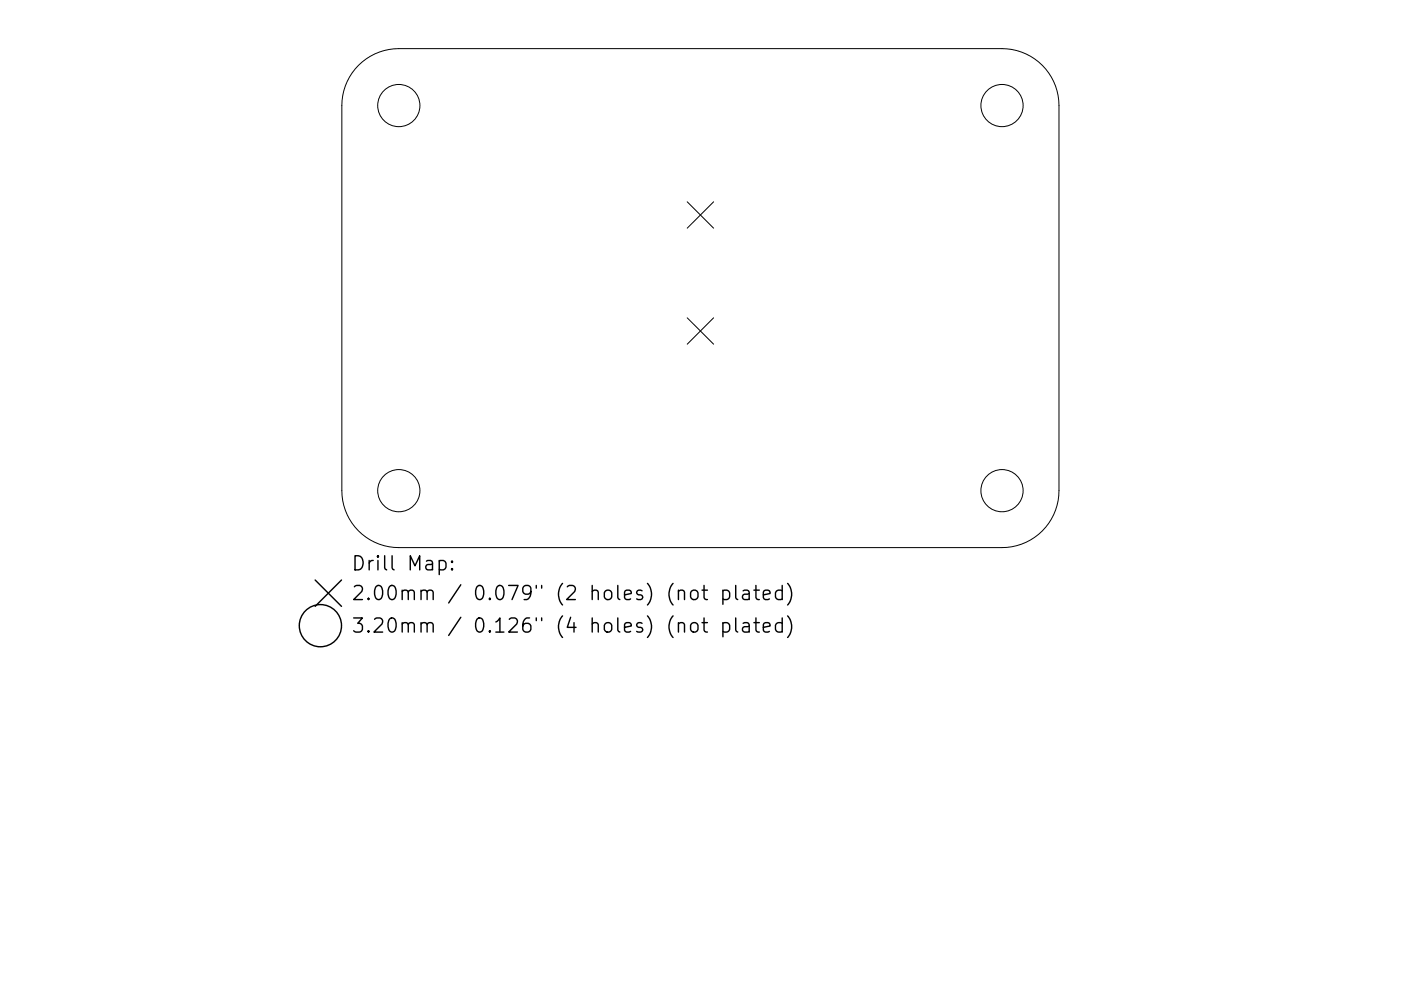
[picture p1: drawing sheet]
<svg xmlns="http://www.w3.org/2000/svg" width="297mm" height="210mm" viewBox="0 0 297 210" stroke-linecap="round" stroke-linejoin="round" font-family="sans-serif">
<defs><g id="words">
<g font-size="4.2">
<text x="74.4" y="121.1">Drill Map:</text>
<text x="74.4" y="127.4">2.00mm / 0.079&quot; (2 holes) (not plated)</text>
<text x="74.4" y="134.2">3.20mm / 0.126&quot; (4 holes) (not plated)</text>
</g>
</g></defs>
<g fill="none" stroke="#000" stroke-width=".21">
<path d="M76 13.9a12.1 12.1 0 0 1 8.6-3.6h127.8a12.1 12.1 0 0 1 12.1 12.1v81.7a12.1 12.1 0 0 1-12.1 12.1h-127.8a12.1 12.1 0 0 1-12.1-12.1v-81.7a12.1 12.1 0 0 1 3.5-8.5zM145.7 42.8l5.6 5.6M151.3 42.8l-5.6 5.6M145.7 67.4l5.6 5.6M151.3 67.4l-5.6 5.6"/>
<circle cx="84.6" cy="22.4" r="4.5"/>
<circle cx="212.4" cy="22.4" r="4.5"/>
<circle cx="84.6" cy="104.1" r="4.5"/>
<circle cx="212.4" cy="104.1" r="4.5"/>
</g>
<g fill="none" stroke="#000" stroke-width=".3">
<path d="M93.1 119.1l.9-.2 .6 .6v.8l-.3 .5-.3 .1-.9-.1M95.8 119.1l.2 .1-.2 .1-.1-.1 .1-.1v.2M66.8 123.1l5.6 5.5M72.4 123.1l-5.6 5.5M95.8 120.6l.2 .2-.2 .1-.1-.1 .1-.2v.3M146.6 125.5a.81 .81 0 0 1 .8-.3 .81 .81 0 0 1 .6 .6v.8a.81 .81 0 0 1-.8 .6 .81 .81 0 0 1-.8-.6v-.8zM146.7 132.2a.81 .81 0 0 1 1.3 .5v.8a.81 .81 0 0 1-.8 .6 .81 .81 0 0 1-.8-.6v-.8zM148.8 125.2h1.2M148.8 132.1h1.2M149.3 124.2v2.6l.1 .3 .6 .1M149.3 131.1v2.6l.1 .3 .6 .1M153.3 125.4l.8-.2 .6 .6v.8l-.3 .5-.3 .1-.8-.1"/>
<path d="M153.3 132.2l.8-.1 .6 .6v.8l-.3 .5-.3 .1-.8-.1M153.3 125.2v3M153.3 132.1v3M156 124.2v2.6l.4 .4M156 131.1v2.6l.4 .4M157.6 125.4l.2-.2 .9 .2 .1 .2v1.6M157.6 132.2l.2-.1 .9 .1 .1 .3v1.6M158.8 125.9l-1 .2a.59 .59 0 0 0-.4 .5 .59 .59 0 0 0 .4 .6l1-.1M158.8 132.8l-1 .2a.59 .59 0 0 0-.4 .5 .59 .59 0 0 0 .4 .6l1-.1M159.8 125.2h1.2M159.8 132.1h1.2M160.3 124.2v2.6l.1 .3 .6 .1"/>
<path d="M160.3 131.1v2.6l.1 .3 .6 .1M161.8 126.2l1.5-.3-.2-.5-.8-.2-.5 .4v1.2l.2 .3 .3 .1 .8-.1M161.8 133.1l1.5-.3-.2-.6-.8-.1-.5 .4v1.2l.2 .3 .3 .1 .8-.1M165.8 125.4l-.8-.2-.6 .6v.8l.3 .5 .3 .1 .8-.1M165.8 132.2l-.8-.1-.6 .6v.8l.3 .5 .3 .1 .8-.1M165.8 124.2v3M165.8 131.1v3M167 123.8a3.4 3.4 0 0 1 0 4.6M167 130.7a3.4 3.4 0 0 1 0 4.5"/>
<circle cx="67.9" cy="132.7" r="4.5"/>
</g>
<use href="#words"/>
</svg>
